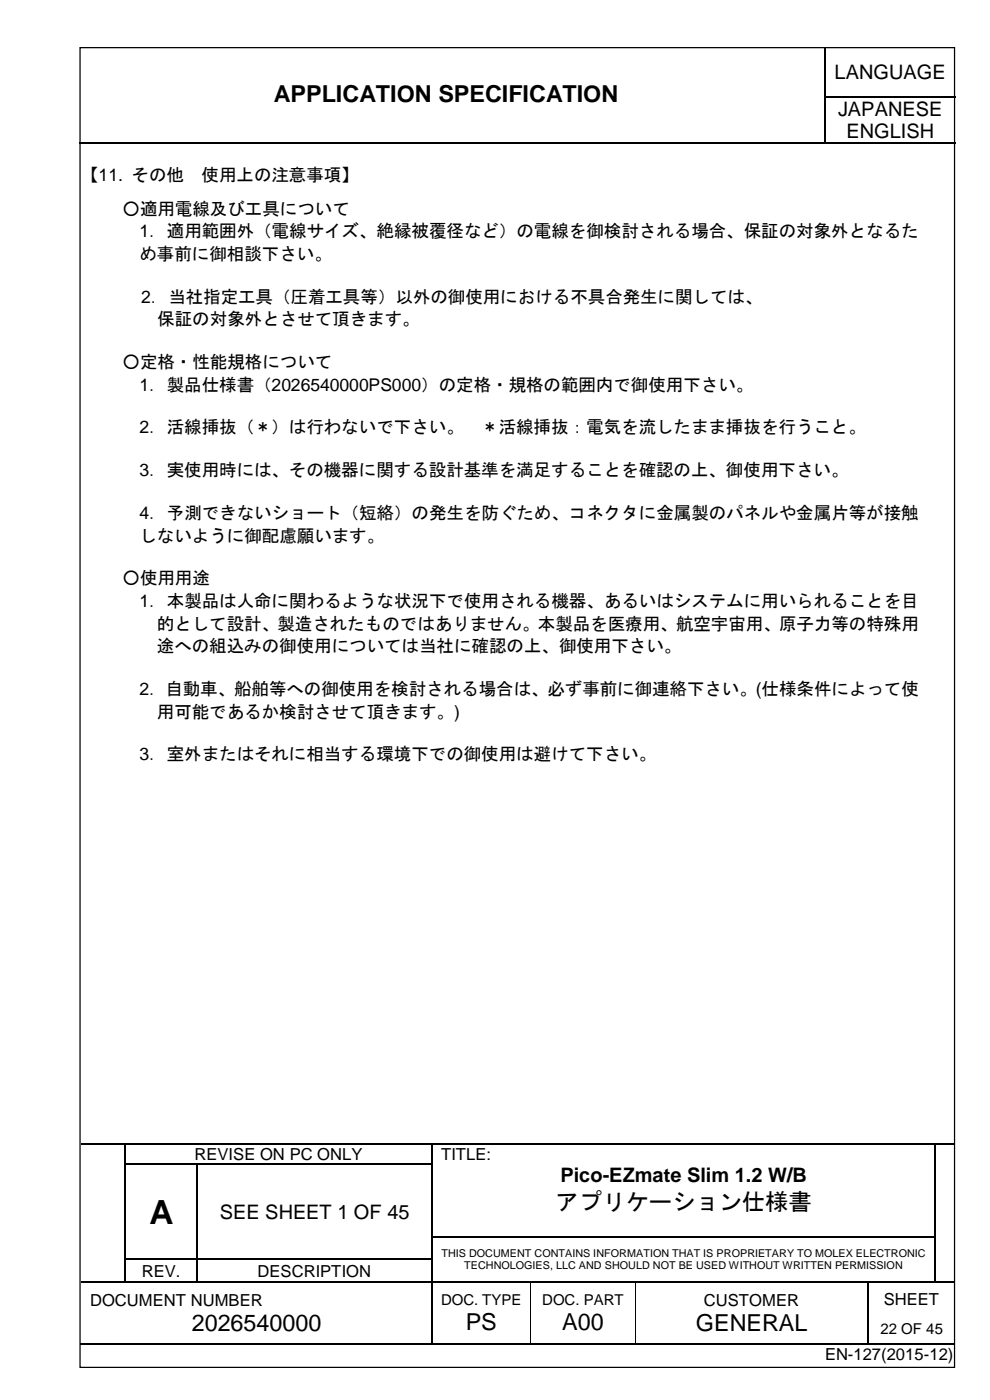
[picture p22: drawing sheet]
<svg xmlns="http://www.w3.org/2000/svg" width="210mm" height="297mm" viewBox="0 0 210 297" stroke-linecap="round" stroke-linejoin="round" font-family="sans-serif">
<defs><g id="words">
<text font-size="7.1" x="31.7" y="259.6">A</text>
<g font-size="5">
<text x="58.1" y="21.6">APPLICATION SPECIFICATION</text>
<text x="117.8" y="256.7">アプリケーション仕様書</text>
<text x="40.6" y="282.4">2026540000</text>
<text x="98.7" y="282.2">PS</text>
<text x="119.2" y="282.2">A00</text>
<text x="147.6" y="282.4">GENERAL</text>
</g>
<g font-size="4.2">
<text x="176.9" y="16.7">LANGUAGE</text>
<text x="177.7" y="24.5">JAPANESE</text>
<text x="179.4" y="29.4">ENGLISH</text>
<text x="118.8" y="250.7">Pico-EZmate Slim 1.2 W/B</text>
<text x="46.6" y="258.6">SEE SHEET 1 OF 45</text>
</g>
<g font-size="3.7">
<text x="17.2" y="38.3">【11. その他</text>
<text x="42.7" y="38.3">使用上の注意事項】</text>
<text x="26" y="45.6">○適用電線及び工具について</text>
<text x="29.6" y="50.3">1．適用範囲外（電線サイズ、絶縁被覆径など）の電線を御検討される場合、保証の対象外となるた</text>
<text x="29.6" y="55.2">め事前に御相談下さい。</text>
<text x="29.9" y="64.2">2．当社指定工具（圧着工具等）以外の御使用における不具合発生に関しては、</text>
<text x="33.3" y="69">保証の対象外とさせて頂きます。</text>
<text x="26" y="78.1">○定格・性能規格について</text>
<text x="29.6" y="82.9">1．製品仕様書（2026540000PS000）の定格・規格の範囲内で御使用下さい。</text>
<text x="29.6" y="92">2．活線挿抜（＊）は行わないで下さい。</text>
<text x="102" y="92">＊活線挿抜：電気を流したまま挿抜を行うこと。</text>
<text x="29.6" y="101">3．実使用時には、その機器に関する設計基準を満足することを確認の上、御使用下さい。</text>
<text x="29.6" y="110.1">4．予測できないショート（短絡）の発生を防ぐため、コネクタに金属製のパネルや金属片等が接触</text>
<text x="29.6" y="114.9">しないように御配慮願います。</text>
<text x="26" y="124">○使用用途</text>
<text x="29.6" y="128.8">1．本製品は人命に関わるような状況下で使用される機器、あるいはシステムに用いられることを目</text>
<text x="33.2" y="133.6">的として設計、製造されたものではありません。本製品を医療用、航空宇宙用、原子力等の特殊用</text>
<text x="33.2" y="138.4">途への組込みの御使用については当社に確認の上、御使用下さい。</text>
<text x="29.6" y="147.4">2．自動車、船舶等への御使用を検討される場合は、必ず事前に御連絡下さい。(仕様条件によって使</text>
<text x="33.2" y="152.2">用可能であるか検討させて頂きます。)</text>
<text x="29.6" y="161.3">3．室外またはそれに相当する環境下での御使用は避けて下さい。</text>
</g>
<g font-size="3.5">
<text x="41.2" y="246.1">REVISE ON PC ONLY</text>
<text x="93.5" y="246.1">TITLE:</text>
<text x="30.1" y="270.8">REV.</text>
<text x="54.6" y="270.8">DESCRIPTION</text>
<text x="19.1" y="277">DOCUMENT NUMBER</text>
<text x="149.2" y="277">CUSTOMER</text>
<text x="187.4" y="276.8">SHEET</text>
<text x="174.9" y="288.6">EN-127(2015-12)</text>
</g>
<g font-size="3.2">
<text x="93.5" y="276.9">DOC. TYPE</text>
<text x="115" y="276.9">DOC. PART</text>
<text x="186.6" y="283">22 OF 45</text>
</g>
<g font-size="2.3">
<text x="93.6" y="266.6">THIS DOCUMENT CONTAINS INFORMATION THAT IS PROPRIETARY TO MOLEX ELECTRONIC</text>
<text x="98.4" y="269.3">TECHNOLOGIES, LLC AND SHOULD NOT BE USED WITHOUT WRITTEN PERMISSION</text>
</g>
</g></defs>
<g fill="none" stroke="#000" stroke-width=".25">
<path d="M175 10.2v10.2M16.8 30.4h158M175 20.6v9.7M175.1 20.5h27.4M175.1 30.4h27.4M17.2 242.6h9.3M26.6 242.8v4M26.6 247.1v4.8M26.6 252.2v4.9M26.6 257.3v4.9M26.7 242.6h64.8M26.7 247h15"/>
<path d="M41.8 247.1v4.8M41.8 252.2v4.9M41.8 257.3v4.9M42 247h49.5M91.6 242.8v4M91.6 247.1v4.8M91.6 252.2v4.9M91.6 257.3v4.9M91.8 242.6h106.3M198.2 242.8v4M198.2 247.1v4.8M198.2 252.2v4.9"/>
<path d="M198.2 257.3v4.9M198.4 242.6h4M17.2 272h9.3M26.6 262.5v4.6M26.6 267.3v4.6M26.7 267.2h15M26.7 272h15M41.8 262.5v4.6M41.8 267.3v4.6M42 267.2h49.5M42 272h49.5M91.6 262.5v4.6"/>
<path d="M91.6 267.3v4.6M91.6 272.2v12.9M91.8 262.3h106.3M91.8 272h20.6M112.6 272h22M134.9 272h49M184 272.2v12.9M184.1 272h14M198.2 262.5v4.6M198.2 267.3v4.6M198.4 272h4M16.9 285.2h74.6"/>
<path d="M91.8 285.2h20.6M112.6 285.2h22M134.9 285.2h49M184.1 285.2h18.3"/>
</g>
<g fill="#000">
<path d="M174.8 20.4h.3v.2h-.3z" fill-rule="evenodd"/>
<path d="M174.8 30.3h.3v.3h-.3z" fill-rule="evenodd"/>
<path d="M26.5 242.5h.2v.3h-.2z" fill-rule="evenodd"/>
<path d="M26.5 246.8h.2v.3h-.2z" fill-rule="evenodd"/>
<path d="M26.5 251.9h.2v.3h-.2z" fill-rule="evenodd"/>
<path d="M26.5 257.1h.2v.2h-.2z" fill-rule="evenodd"/>
<path d="M41.7 246.8h.3v.3h-.3z" fill-rule="evenodd"/>
<path d="M41.7 251.9h.3v.3h-.3z" fill-rule="evenodd"/>
<path d="M41.7 257.1h.3v.2h-.3z" fill-rule="evenodd"/>
<path d="M91.5 242.5h.3v.3h-.3z" fill-rule="evenodd"/>
<path d="M91.5 246.8h.3v.3h-.3z" fill-rule="evenodd"/>
<path d="M91.5 251.9h.3v.3h-.3z" fill-rule="evenodd"/>
<path d="M91.5 257.1h.3v.2h-.3z" fill-rule="evenodd"/>
<path d="M198.1 242.5h.3v.3h-.3z" fill-rule="evenodd"/>
<path d="M198.1 246.8h.3v.3h-.3z" fill-rule="evenodd"/>
<path d="M198.1 251.9h.3v.3h-.3z" fill-rule="evenodd"/>
<path d="M198.1 257.1h.3v.2h-.3z" fill-rule="evenodd"/>
<path d="M26.5 262.2h.2v.3h-.2z" fill-rule="evenodd"/>
<path d="M26.5 267.1h.2v.2h-.2z" fill-rule="evenodd"/>
<path d="M26.5 271.9h.2v.3h-.2z" fill-rule="evenodd"/>
<path d="M41.7 262.2h.3v.3h-.3z" fill-rule="evenodd"/>
<path d="M41.7 267.1h.3v.2h-.3z" fill-rule="evenodd"/>
<path d="M41.7 271.9h.3v.3h-.3z" fill-rule="evenodd"/>
<path d="M91.5 262.2h.3v.3h-.3z" fill-rule="evenodd"/>
<path d="M91.5 267.1h.3v.2h-.3z" fill-rule="evenodd"/>
<path d="M91.5 271.9h.3v.3h-.3z" fill-rule="evenodd"/>
<path d="M112.4 271.9h.2v.3h-.2z" fill-rule="evenodd"/>
<path d="M134.6 271.9h.3v.3h-.3z" fill-rule="evenodd"/>
<path d="M183.9 271.9h.2v.3h-.2z" fill-rule="evenodd"/>
<path d="M198.1 262.2h.3v.3h-.3z" fill-rule="evenodd"/>
<path d="M198.1 267.1h.3v.2h-.3z" fill-rule="evenodd"/>
<path d="M198.1 271.9h.3v.3h-.3z" fill-rule="evenodd"/>
<path d="M91.5 285.1h.3v.3h-.3z" fill-rule="evenodd"/>
<path d="M112.4 285.1h.2v.3h-.2z" fill-rule="evenodd"/>
<path d="M134.6 285.1h.3v.3h-.3z" fill-rule="evenodd"/>
<path d="M183.9 285.1h.2v.3h-.2z" fill-rule="evenodd"/>
</g>
<path d="M112.5 272.2v12.9M134.7 272.2v12.9" fill="none" stroke="#000" stroke-width=".21"/>
<path d="M55.6 15.8h112.4v9.7h-112.4z" fill-rule="evenodd" fill="#fff"/>
<path d="M17 10.1h185.4v280h-185.4z" fill="none" stroke="#000" stroke-width=".26"/>
<use href="#words"/>
</svg>
